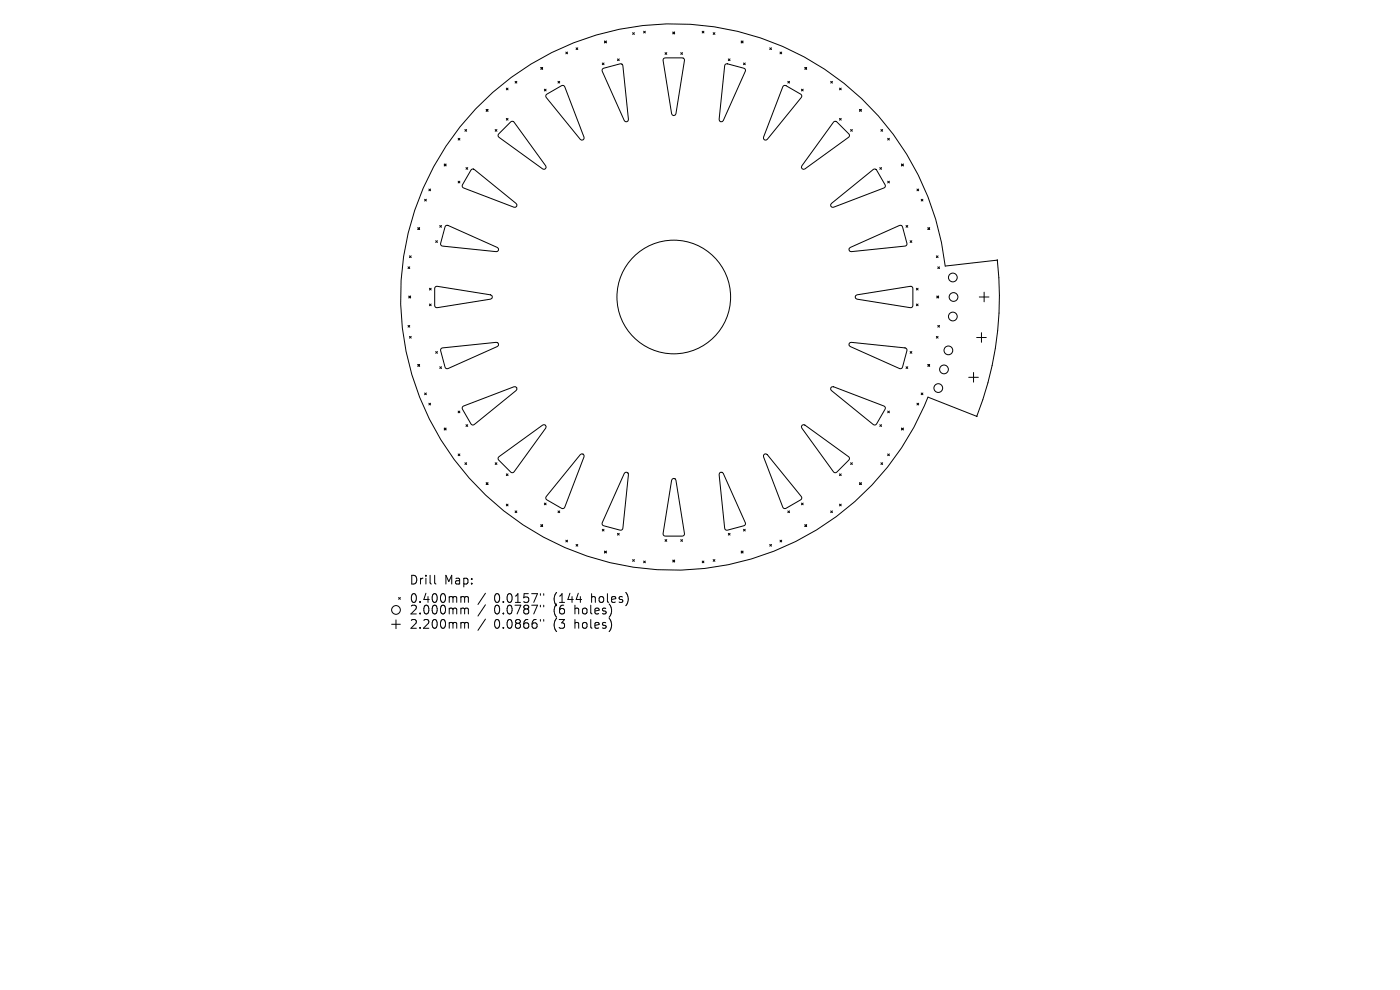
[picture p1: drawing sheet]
<svg xmlns="http://www.w3.org/2000/svg" width="297mm" height="210mm" viewBox="0 0 297 210" stroke-linecap="round" stroke-linejoin="round" font-family="sans-serif">
<defs><g id="words">
<g font-size="2.6">
<text x="86.8" y="124.2">Drill</text>
<text x="94.2" y="124.2">Map:</text>
<text x="86.8" y="128.1">0.400mm</text>
<text x="86.8" y="130.6">2.000mm</text>
<text x="104.8" y="128.1">0.0157&quot;</text>
<text x="104.8" y="130.6">0.0787&quot;</text>
<text x="117.5" y="128.1">(144</text>
<text x="117.5" y="130.6">(6</text>
<text x="122.2" y="130.6">holes)</text>
<text x="125.7" y="128.1">holes)</text>
<text x="86.8" y="133.6">2.200mm</text>
<text x="104.8" y="133.6">0.0866&quot;</text>
<text x="117.5" y="133.6">(3</text>
<text x="122.2" y="133.6">holes)</text>
</g>
</g></defs>
<g fill="none" stroke="#000" stroke-width=".21">
<path d="M107.4 18.7l.4 .4M107.8 18.7l-.4 .4M109.3 17.3l.3 .3M109.6 17.3l-.3 .3M114.7 14.3l.4 .4M115.1 14.3l-.4 .4M115.5 18.9l.4 .4M115.9 18.9l-.4 .4M118.4 17.3l.3 .3M118.7 17.3l-.3 .3M120 11l.4 .4M120.4 11l-.4 .4"/>
<path d="M122.2 10.1l.4 .4M122.6 10.1l-.4 .4M127.8 13.4l.3 .3M127.9 14.6l3.7-1.1a.46 .46 0 0 1 .5 .4l1.2 11.4-.1 .3-.2 .2h-.3l-.3-.2-4.6-10.5zM128.1 13.4l-.3 .3M128.3 8.7l.3 .4M128.6 8.7l-.3 .4M131 12.5l.4 .4M131.4 12.5l-.4 .4M134.2 6.9l.4 .4M134.6 6.9l-.4 .4M136.5 6.6l.4 .4"/>
<path d="M136.9 6.6l-.4 .4M140.8 12.4l.3-.1h3.6a.46 .46 0 0 1 .5 .5l-1.8 11.3-.2 .3-.3 .1-.3-.1-.1-.3-1.8-11.3zM141.1 11.2l.4 .3M141.5 11.2l-.4 .3M142.8 6.8l.3 .4M143.1 6.8l-.3 .4M144.4 11.2l.4 .3M144.8 11.2l-.4 .3M149 6.6l.3 .4M149.3 6.6l-.3 .4M151.3 6.9l.4 .4M151.7 6.9l-.4 .4"/>
<path d="M153.9 13.6l.4-.1 3.5 1a.46 .46 0 0 1 .3 .6l-4.7 10.5-.2 .2h-.3l-.3-.2v-.3l1.1-11.4zM154.5 12.5l.4 .4M154.9 12.5l-.4 .4M157.2 8.7l.4 .4M157.6 8.7l-.4 .4M157.7 13.4l.4 .3M158.1 13.4l-.4 .3M163.3 10.1l.4 .4M163.7 10.1l-.4 .4M165.5 11l.3 .4M165.8 11l-.3 .4M166.2 18.2h.5l3.2 1.8a.46 .46 0 0 1 .1 .7l-7.2 8.9-.3 .1h-.3l-.2-.3v-.3z"/>
<path d="M167.1 17.3l.4 .3M167.5 17.3l-.4 .3M170 18.9l.4 .4M170.4 18.9l-.4 .4M170.8 14.3l.3 .4M171.1 14.3l-.3 .4M176.2 17.3l.4 .3M176.6 17.3l-.4 .3M178.1 18.7l.4 .4M178.5 18.7l-.4 .4M94.2 34.8l.4 .4M94.6 34.8l-.4 .4"/>
<path d="M97.2 38.4l.4 .4M97.2 29.3l.4 .4M97.6 38.4l-.4 .4M97.6 29.3l-.4 .4M98.6 27.5l.4 .3M98.9 35.5l.3 .4M99 27.5l-.4 .3M99.2 35.5l-.3 .4M100 35.9h.6l8.9 7.3 .2 .2-.1 .4-.2 .2h-.4l-10.7-4.1a.46 .46 0 0 1-.2-.7zM100.9 23.1a58 58 0 0 1 60.4-15.1 58 58 0 0 1 39.2 48.4l11.1-1.2a69.1 69.1 0 0 1-4.4 33.1l-10.3-4.1a58 58 0 0 1-85.1 27.7 58 58 0 0 1-10.9-88.8zM103.1 23.2l.4 .4M103.5 23.2l-.4 .4"/>
<path d="M105 27.5l.4 .3M105.4 27.5l-.4 .3M105.8 28.4l2.6-2.5a.46 .46 0 0 1 .7 0l6.7 9.3 .1 .3-.2 .3-.3 .1-.3-.1-9.3-6.7a.46 .46 0 0 1 0-.7zM107.4 25.1l.4 .4M107.8 25.1l-.4 .4M115.9 20.1l3.2-1.9a.46 .46 0 0 1 .7 .2l4.1 10.7v.3l-.2 .3h-.3l-.3-.1-7.2-8.9zM176.8 25.9a.46 .46 0 0 1 .7 0l2.6 2.5a.46 .46 0 0 1-.1 .7l-9.3 6.7-.3 .1-.3-.1-.1-.3 .1-.3zM178.1 25.1l.4 .4M178.5 25.1l-.4 .4M180.5 27.5l.3 .3M180.8 27.5l-.3 .3M182.4 23.2l.3 .4"/>
<path d="M182.7 23.2l-.3 .4M186.6 35.5l.4 .4M186.9 27.5l.4 .3M187 35.5l-.4 .4M187.3 27.5l-.4 .3M188.3 29.3l.4 .4M188.3 38.4l.4 .4M188.7 29.3l-.4 .4M188.7 38.4l-.4 .4M191.3 34.8l.3 .4M191.6 34.8l-.3 .4M86.6 56.6l.3 .4"/>
<path d="M86.9 54.3l.3 .3M86.9 56.6l-.3 .4M87.2 54.3l-.3 .3M88.7 48.3l.3 .4M89 48.3l-.3 .4M90.1 42.3l.4 .3M90.5 42.3l-.4 .3M91 40.1l.4 .4M91.4 40.1l-.4 .4M92.4 51.1l.4 .3M92.8 51.1l-.4 .3M93.3 47.8l.4 .4"/>
<path d="M93.7 47.8l-.4 .4M94.5 47.9l.5-.1 10.5 4.7 .2 .2 .1 .3-.2 .3-.3 .1-11.4-1.2a.46 .46 0 0 1-.4-.6zM176.4 43.2l8.9-7.3a.46 .46 0 0 1 .7 .2l1.8 3.1a.46 .46 0 0 1-.3 .7l-10.7 4.1h-.3l-.2-.2-.1-.4zM180.1 52.7l.3-.2 10.4-4.7a.46 .46 0 0 1 .7 .3l.9 3.5a.46 .46 0 0 1-.4 .6l-11.4 1.2-.3-.1-.2-.3zM192.2 47.8l.4 .4M192.6 47.8l-.4 .4M193.1 51.1l.3 .3M193.4 51.1l-.3 .3M194.5 40.1l.4 .4M194.9 40.1l-.4 .4M195.4 42.3l.4 .3M195.8 42.3l-.4 .3"/>
<path d="M196.9 48.3l.3 .4M197.2 48.3l-.3 .4M198.6 54.3l.4 .3M198.9 56.6l.4 .4M199 54.3l-.4 .3M199.3 56.6l-.4 .4M86.6 69l.3 .4M86.7 62.8l.4 .4M86.9 71.4l.3 .3M86.9 69l-.3 .4M87.1 62.8l-.4 .4M87.2 71.4l-.3 .3"/>
<path d="M88.7 77.3l.3 .4M89 77.3l-.3 .4M91.1 61.1l.4 .4M91.1 64.5l.4 .4M91.5 64.5l-.4 .4M91.5 61.1l-.4 .4M92.4 60.8l.4-.1 11.3 1.8 .2 .2 .2 .3-.2 .3-.2 .2-11.3 1.8a.46 .46 0 0 1-.6-.5v-3.6zM92.4 74.6l.4 .3M92.8 74.6l-.4 .3M93.3 77.8l.4 .4M93.5 74l.4-.2 11.4-1.2 .3 .1 .2 .3-.1 .3-.2 .2-10.5 4.7a.46 .46 0 0 1-.6-.3l-.9-3.5zM93.7 77.8l-.4 .4"/>
<path d="M180.3 72.7l.3-.1 11.4 1.2a.46 .46 0 0 1 .4 .6l-.9 3.5a.46 .46 0 0 1-.7 .3l-10.4-4.7-.3-.2v-.3zM181.5 62.7l.3-.2 11.3-1.8a.46 .46 0 0 1 .6 .5v3.6a.46 .46 0 0 1-.6 .5l-11.3-1.8-.3-.2-.1-.3zM192.2 77.8l.4 .4M192.6 77.8l-.4 .4M193.1 74.6l.3 .3M193.4 74.6l-.3 .3M194.4 61.1l.4 .4M194.4 64.5l.4 .4M194.8 61.1l-.4 .4M194.8 64.5l-.4 .4M196.9 77.3l.3 .4M197.2 77.3l-.3 .4"/>
<path d="M198.6 71.4l.4 .3M198.8 62.8l.3 .4M198.9 69l.4 .4M199 71.4l-.4 .3M199.1 62.8l-.3 .4M199.3 69l-.4 .4M206.5 79v2.1M207.2 71.6h2M207.8 63h2M208.2 70.6v2M208.8 62v2M90.1 83.4l.4 .3"/>
<path d="M90.5 83.4l-.4 .3M91 85.5l.4 .4M91.4 85.5l-.4 .4M94.2 90.8l.4 .4M94.6 90.8l-.4 .4M97.2 87.2l.4 .4M97.2 96.3l.4 .4M97.6 87.2l-.4 .4M97.6 96.3l-.4 .4M98.2 86.2l10.8-4.2h.4l.2 .2 .1 .4-.2 .2-8.9 7.3a.46 .46 0 0 1-.7-.2l-1.8-3.1zM98.6 98.2l.4 .3M98.9 90.1l.3 .4"/>
<path d="M99 98.2l-.4 .3M99.2 90.1l-.3 .4M105 98.2l.4 .3M105.4 98.2l-.4 .3M105.8 96.9l9.3-6.7 .3-.1 .3 .1 .2 .3-.1 .3-6.7 9.3a.46 .46 0 0 1-.7 0l-2.6-2.5a.46 .46 0 0 1 0-.7zM123.1 96.4l.3-.1h.3l.2 .3v.3l-4.1 10.7a.46 .46 0 0 1-.7 .2l-3.1-1.8a.46 .46 0 0 1-.1-.7zM162.2 96.3h.3l.3 .1 7.2 8.9a.46 .46 0 0 1-.1 .7l-3.2 1.8a.46 .46 0 0 1-.6-.2l-4.1-10.7v-.3zM170.1 90.2l.3-.1 .3 .1 9.3 6.7a.46 .46 0 0 1 .1 .7l-2.6 2.5a.46 .46 0 0 1-.7 0l-6.7-9.3-.1-.3zM176.3 82.2l.2-.2h.3l10.7 4.1a.46 .46 0 0 1 .3 .7l-1.8 3.1a.46 .46 0 0 1-.7 .2l-8.9-7.3-.2-.2zM180.5 98.2l.3 .3M180.8 98.2l-.3 .3M186.6 90.1l.4 .4"/>
<path d="M186.9 98.2l.4 .3M187 90.1l-.4 .4M187.3 98.2l-.4 .3M188.3 96.3l.4 .4M188.3 87.2l.4 .4M188.7 96.3l-.4 .4M188.7 87.2l-.4 .4M191.3 90.8l.3 .4M191.6 90.8l-.3 .4M194.5 85.5l.4 .4M194.9 85.5l-.4 .4M195.4 83.4l.4 .3"/>
<path d="M195.8 83.4l-.4 .3M205.5 80h2.1M103.1 102.4l.4 .4M103.5 102.4l-.4 .4M107.4 100.5l.4 .4M107.4 106.9l.4 .4M107.8 100.5l-.4 .4M107.8 106.9l-.4 .4M109.3 108.4l.3 .3M109.6 108.4l-.3 .3M114.7 111.3l.4 .4M115.1 111.3l-.4 .4"/>
<path d="M115.5 106.7l.4 .4M115.9 106.7l-.4 .4M118.4 108.4l.3 .4M118.7 108.4l-.3 .4M120 114.6l.4 .4M120.4 114.6l-.4 .4M122.2 115.5l.4 .4M122.6 115.5l-.4 .4M127.8 112.3l.3 .3M128.1 112.3l-.3 .3M128.3 116.9l.3 .4M128.6 116.9l-.3 .4"/>
<path d="M131 113.1l.4 .4M131.4 113.1l-.4 .4M132.7 100.2h.3l.2 .2 .1 .3-1.2 11.4a.46 .46 0 0 1-.5 .4l-3.5-1a.46 .46 0 0 1-.3-.6l4.6-10.5zM134.2 118.7l.4 .4M134.6 118.7l-.4 .4M136.5 119l.4 .4M136.9 119l-.4 .4M141.1 114.5l.4 .3M141.5 114.5l-.4 .3M142.6 101.6l.3-.1 .3 .1 .2 .3 1.8 11.3a.46 .46 0 0 1-.5 .5h-3.6a.46 .46 0 0 1-.4-.5l1.8-11.3zM142.8 118.8l.3 .4M143.1 118.8l-.3 .4"/>
<path d="M144.4 114.5l.4 .3M144.8 114.5l-.4 .3M149 119l.3 .4M149.3 119l-.3 .4M151.3 118.7l.4 .4M151.7 118.7l-.4 .4M152.6 100.4l.3-.2h.3l.2 .2 4.7 10.5a.46 .46 0 0 1-.3 .6l-3.5 1a.46 .46 0 0 1-.6-.4l-1.1-11.4zM154.5 113.1l.4 .4M154.9 113.1l-.4 .4M157.2 116.9l.4 .4M157.6 116.9l-.4 .4M157.7 112.3l.4 .3"/>
<path d="M158.1 112.3l-.4 .3M163.3 115.5l.4 .4M163.7 115.5l-.4 .4M165.5 114.6l.3 .4M165.8 114.6l-.3 .4M167.1 108.4l.4 .4M167.5 108.4l-.4 .4M170 106.7l.4 .4M170.4 106.7l-.4 .4M170.8 111.3l.3 .4M171.1 111.3l-.3 .4M176.2 108.4l.4 .3"/>
<path d="M176.6 108.4l-.4 .3M178.1 100.5l.4 .4M178.1 106.9l.4 .4M178.5 100.5l-.4 .4M178.5 106.9l-.4 .4M182.4 102.4l.3 .4M182.7 102.4l-.3 .4M83.1 132.4h1.8M84 131.5v1.9M84.6 126.8l.3 .3M84.9 126.8l-.3 .3M92.2 122v1.6l.3 .3"/>
<path d="M98 126.6h.3l.3 .2M98 129h.3l.3 .3M98 132l.5 .1 .1 .2M98.6 126.8l.2-.2h.5l.1 1.2M98.6 126.8v1M98.6 129.3v.9M98.6 132.3v1M98.6 129.3l.2-.3 .5 .1 .1 1.1M98.6 132.3l.2-.3 .5 .1 .1 1.2M103 125.8l-1.6 2.4M103 128.3l-1.6 2.4M103 131.3l-1.6 2.4"/>
<path d="M114.6 125.9v.4M114.6 128.4v.3M114.6 131.4v.4M115.3 125.9v.4M115.3 128.4v.3M115.3 131.4v.4"/>
<circle cx="202.1" cy="58.9" r=".93"/>
<circle cx="142.9" cy="63" r="12.1"/>
<circle cx="200.3" cy="78.4" r=".93"/>
<circle cx="201.2" cy="74.3" r=".93"/>
<circle cx="202.1" cy="67.1" r=".93"/>
<circle cx="202.3" cy="63" r=".93"/>
<circle cx="199.1" cy="82.3" r=".93"/>
<circle cx="84" cy="129.4" r=".93"/>
</g>
<g fill="#000" stroke="#000" stroke-width=".21">
<circle cx="211.6" cy="55.2" r=".05"/>
<circle cx="207.2" cy="88.3" r=".05"/>
</g>
<use href="#words"/>
</svg>
